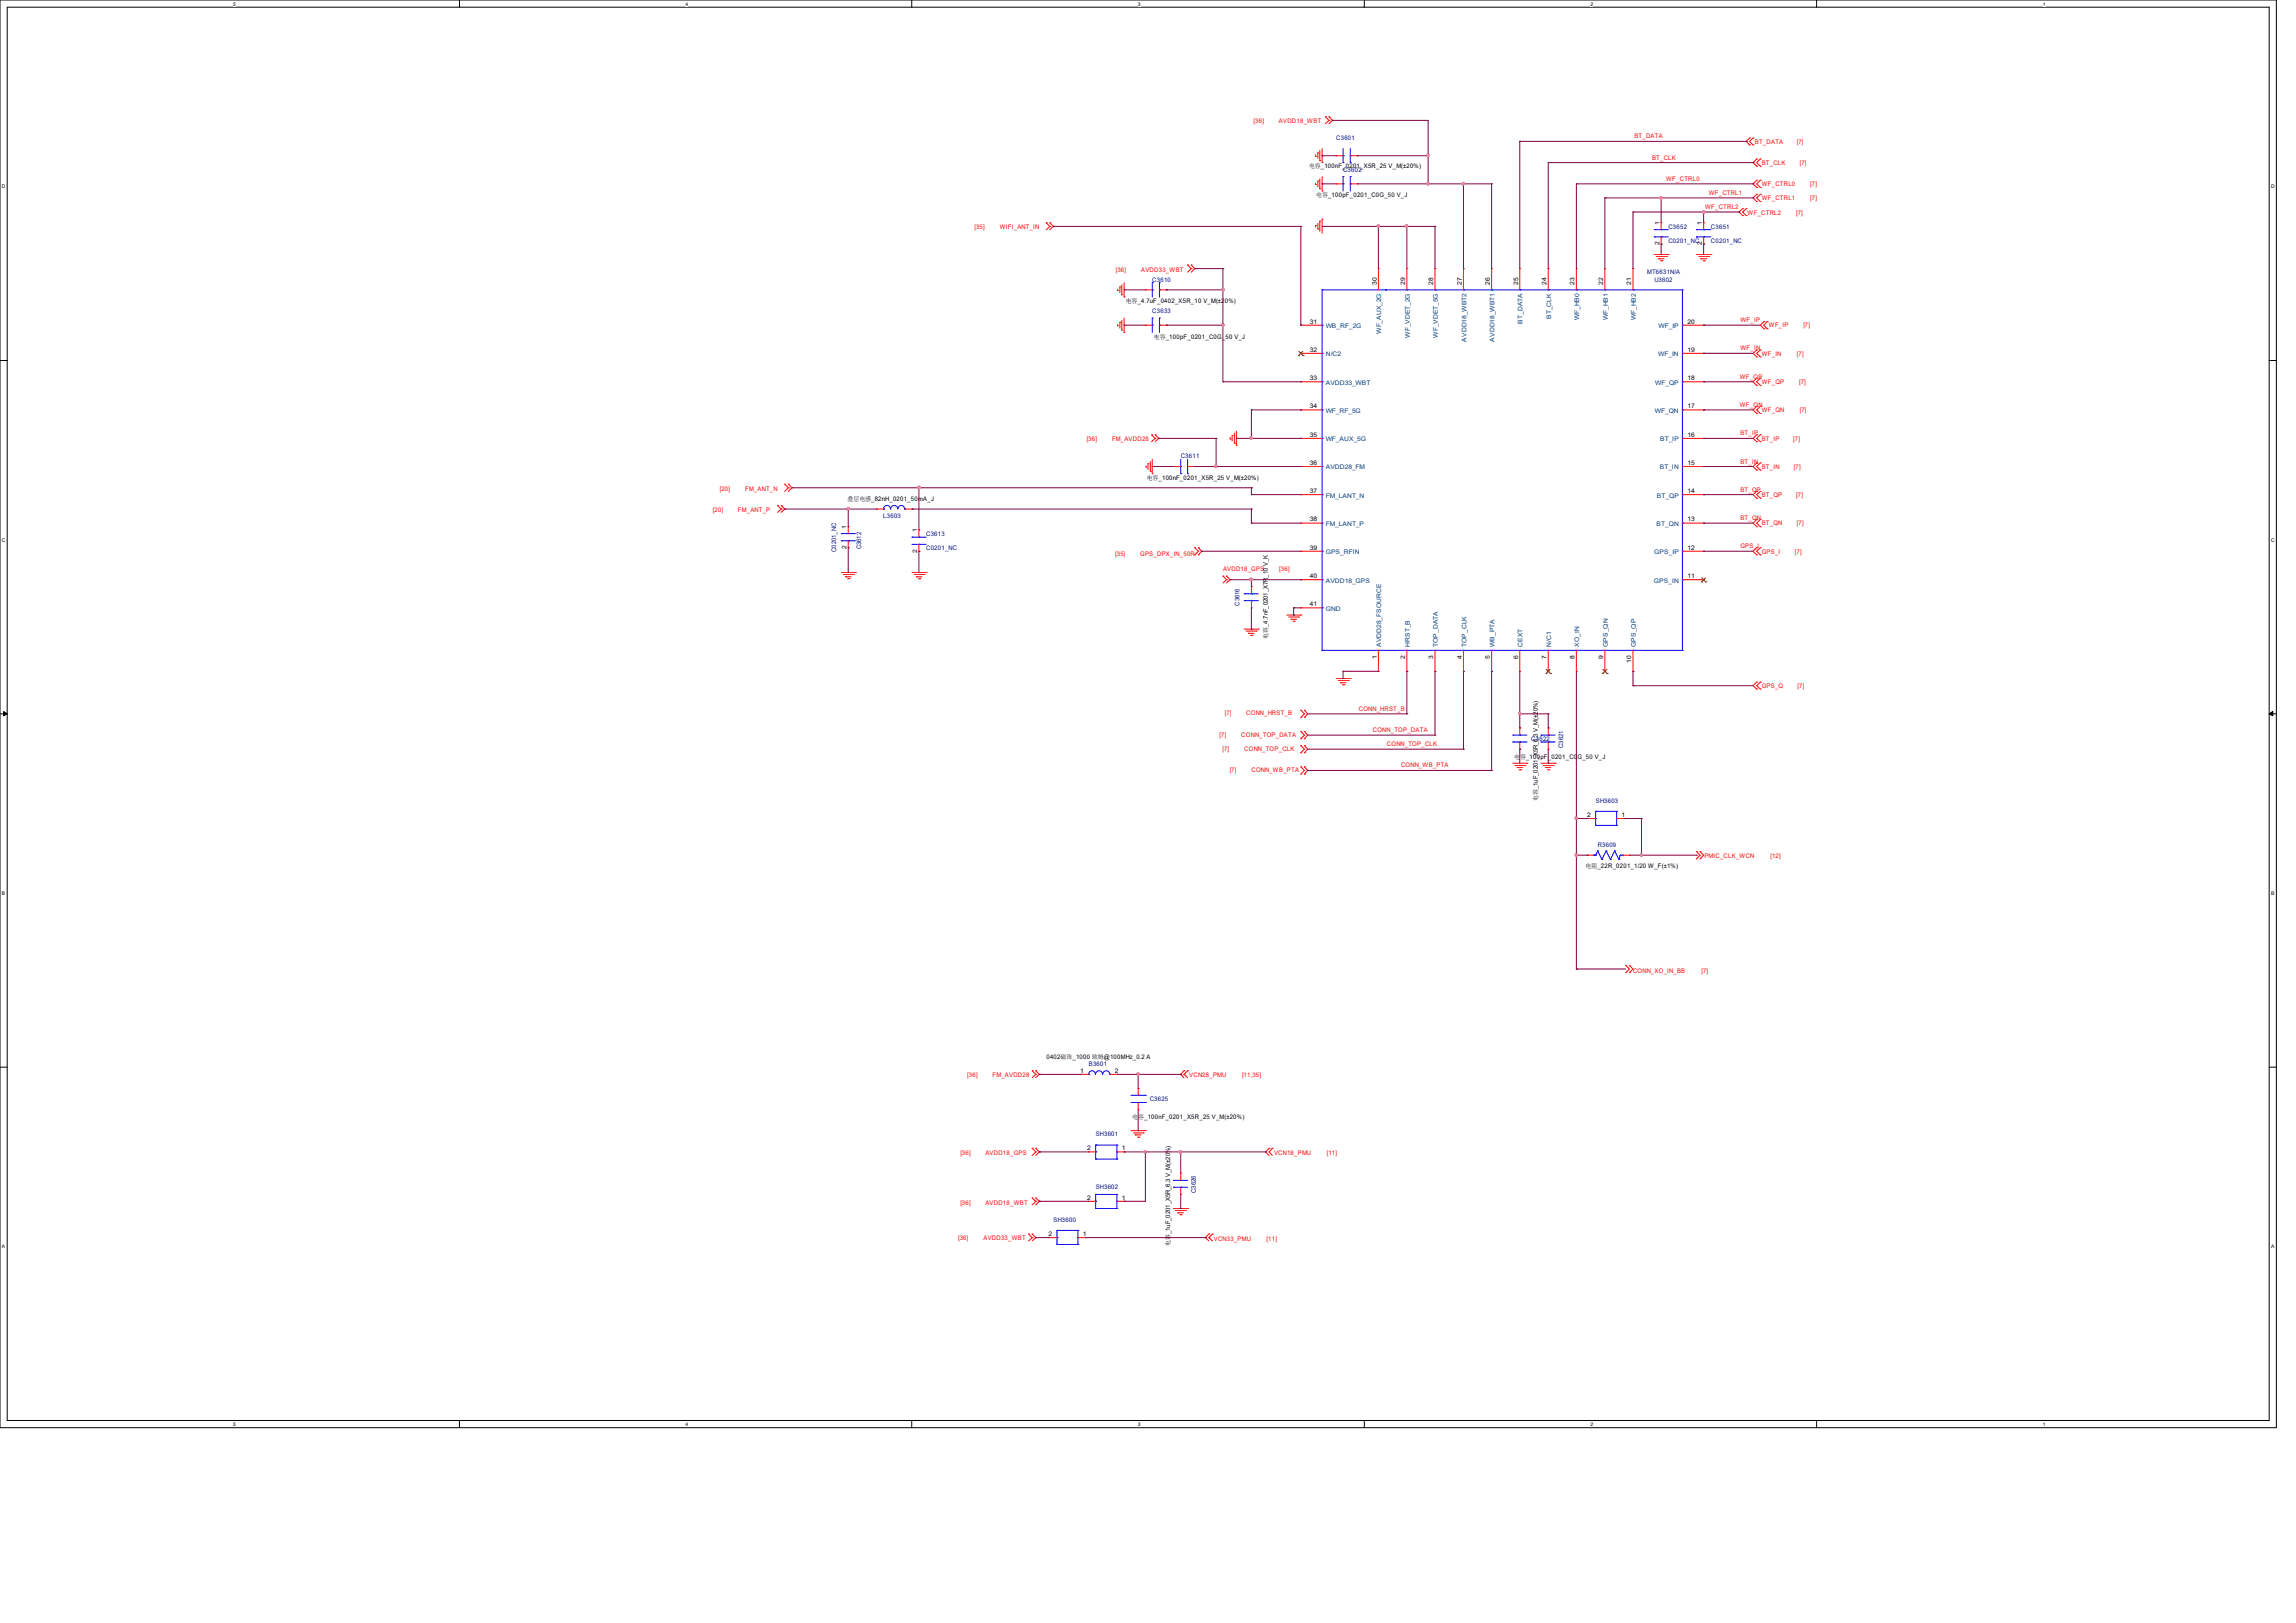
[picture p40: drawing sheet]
<svg xmlns="http://www.w3.org/2000/svg" width="297mm" height="210mm" viewBox="0 0 297 210" stroke-linecap="round" stroke-linejoin="round" font-family="sans-serif">
<defs><g id="words">
<g font-size=".8" fill="#f00">
<text x="162.2" y="16">[36]</text>
<text x="165.4" y="16">AVDD18_WBT</text>
<text x="211.4" y="17.9">BT_DATA</text>
<text x="213.7" y="20.7">BT_CLK</text>
<text x="215.5" y="23.4">WF_CTRL0</text>
<text x="227" y="18.6">BT_DATA</text>
<text x="227.9" y="21.3">BT_CLK</text>
<text x="232.4" y="18.6">[7]</text>
<text x="232.8" y="21.3">[7]</text>
<text x="126.1" y="29.7">[35]</text>
<text x="129.3" y="29.7">WIFI_ANT_IN</text>
<text x="220.6" y="27">WF_CTRL2</text>
<text x="221" y="25.2">WF_CTRL1</text>
<text x="226.1" y="27.8">WF_CTRL2</text>
<text x="227.9" y="25.9">WF_CTRL1</text>
<text x="227.9" y="24.1">WF_CTRL0</text>
<text x="232.3" y="27.8">[7]</text>
<text x="234.2" y="25.9">[7]</text>
<text x="234.2" y="24.1">[7]</text>
<text x="144.3" y="35.2">[36]</text>
<text x="147.6" y="35.2">AVDD33_WBT</text>
<text x="225.1" y="41.7">WF_IP</text>
<text x="225.1" y="45.3">WF_IN</text>
<text x="227.9" y="46.1">WF_IN</text>
<text x="228.8" y="42.4">WF_IP</text>
<text x="232.4" y="46.1">[7]</text>
<text x="233.3" y="42.4">[7]</text>
<text x="225.1" y="49">WF_QP</text>
<text x="225.1" y="52.7">WF_QN</text>
<text x="227.9" y="49.7">WF_QP</text>
<text x="227.9" y="53.3">WF_QN</text>
<text x="232.7" y="49.7">[7]</text>
<text x="232.8" y="53.3">[7]</text>
<text x="140.6" y="57.1">[36]</text>
<text x="143.9" y="57.1">FM_AVDD28</text>
<text x="225.1" y="56.3">BT_IP</text>
<text x="225.1" y="60">BT_IN</text>
<text x="227.9" y="57">BT_IP</text>
<text x="232" y="57">[7]</text>
<text x="93.1" y="63.5">[20]</text>
<text x="96.4" y="63.5">FM_ANT_N</text>
<text x="225.1" y="63.6">BT_QP</text>
<text x="227.9" y="64.3">BT_QP</text>
<text x="227.9" y="60.7">BT_IN</text>
<text x="232.1" y="60.7">[7]</text>
<text x="232.4" y="64.3">[7]</text>
<text x="92.2" y="66.2">[20]</text>
<text x="95.5" y="66.2">FM_ANT_P</text>
<text x="144.3" y="71.9">[35]</text>
<text x="147.5" y="71.9">GPS_DPX_IN_50R</text>
<text x="225.1" y="67.3">BT_QN</text>
<text x="225.1" y="70.9">GPS_I</text>
<text x="227.9" y="71.6">GPS_I</text>
<text x="227.9" y="68">BT_QN</text>
<text x="232.2" y="71.6">[7]</text>
<text x="232.4" y="68">[7]</text>
<text x="158.2" y="73.9">AVDD18_GPS</text>
<text x="165.5" y="73.9">[36]</text>
<text x="227.9" y="89">GPS_Q</text>
<text x="232.5" y="89">[7]</text>
<text x="157.8" y="95.3">[7]</text>
<text x="158.4" y="92.6">[7]</text>
<text x="160.6" y="95.3">CONN_TOP_DATA</text>
<text x="161.2" y="92.6">CONN_HRST_B</text>
<text x="175.8" y="92">CONN_HRST_B</text>
<text x="177.6" y="94.7">CONN_TOP_DATA</text>
<text x="158.1" y="97.2">[7]</text>
<text x="159.1" y="99.9">[7]</text>
<text x="161" y="97.2">CONN_TOP_CLK</text>
<text x="161.9" y="99.9">CONN_WB_PTA</text>
<text x="179.4" y="96.6">CONN_TOP_CLK</text>
<text x="181.2" y="99.3">CONN_WB_PTA</text>
<text x="220.5" y="111">PMIC_CLK_WCN</text>
<text x="229" y="111">[12]</text>
<text x="211.3" y="125.9">CONN_XO_IN_BB</text>
<text x="220.1" y="125.9">[7]</text>
<text x="125.1" y="139.4">[36]</text>
<text x="128.4" y="139.4">FM_AVDD28</text>
<text x="153.8" y="139.4">VCN28_PMU</text>
<text x="160.7" y="139.4">[11,35]</text>
<text x="124.2" y="149.5">[36]</text>
<text x="127.5" y="149.5">AVDD18_GPS</text>
<text x="164.8" y="149.5">VCN18_PMU</text>
<text x="171.6" y="149.5">[11]</text>
<text x="124.2" y="155.9">[36]</text>
<text x="127.5" y="155.9">AVDD18_WBT</text>
<text x="123.9" y="160.4">[36]</text>
<text x="127.2" y="160.4">AVDD33_WBT</text>
<text x="157" y="160.5">VCN33_PMU</text>
<text x="163.8" y="160.5">[11]</text>
</g>
<g font-size=".8">
<text x="169.3" y="21.8">电容_100nF_0201_X5R_25 V_M(±20%)</text>
<text x="170.3" y="25.5">电容_100pF_0201_C0G_50 V_J</text>
<text x="214.7" y="29.1" transform="rotate(-90 214.7 29.1)">1</text>
<text x="220.2" y="29.1" transform="rotate(-90 220.2 29.1)">1</text>
<text x="214.7" y="31.8" transform="rotate(-90 214.7 31.8)">2</text>
<text x="220.2" y="31.8" transform="rotate(-90 220.2 31.8)">2</text>
<text x="145.6" y="39.2">电容_4.7uF_0402_X5R_10 V_M(±20%)</text>
<text x="169.5" y="41.9">31</text>
<text x="178.1" y="36.8" transform="rotate(-90 178.1 36.8)">30</text>
<text x="181.8" y="36.8" transform="rotate(-90 181.8 36.8)">29</text>
<text x="185.4" y="36.8" transform="rotate(-90 185.4 36.8)">28</text>
<text x="189.1" y="36.8" transform="rotate(-90 189.1 36.8)">27</text>
<text x="192.7" y="36.8" transform="rotate(-90 192.7 36.8)">26</text>
<text x="196.4" y="36.9" transform="rotate(-90 196.4 36.9)">25</text>
<text x="200.1" y="36.9" transform="rotate(-90 200.1 36.9)">24</text>
<text x="203.7" y="36.9" transform="rotate(-90 203.7 36.9)">23</text>
<text x="207.4" y="36.9" transform="rotate(-90 207.4 36.9)">22</text>
<text x="211" y="36.9" transform="rotate(-90 211 36.9)">21</text>
<text x="218.3" y="41.9">20</text>
<text x="149.3" y="43.9">电容_100pF_0201_C0G_50 V_J</text>
<text x="169.5" y="45.5">32</text>
<text x="218.3" y="45.5">19</text>
<text x="169.5" y="49.2">33</text>
<text x="169.5" y="52.8">34</text>
<text x="218.3" y="52.8">17</text>
<text x="218.3" y="49.2">18</text>
<text x="169.5" y="56.5">35</text>
<text x="218.3" y="56.5">16</text>
<text x="109.6" y="64.8">叠层电感_82nH_0201_50mA_J</text>
<text x="148.3" y="62.1">电容_100nF_0201_X5R_25 V_M(±20%)</text>
<text x="169.5" y="60.1">36</text>
<text x="169.5" y="63.8">37</text>
<text x="218.3" y="60.1">15</text>
<text x="218.3" y="63.8">14</text>
<text x="109.5" y="71.1" transform="rotate(-90 109.5 71.1)">2</text>
<text x="109.5" y="68.4" transform="rotate(-90 109.5 68.4)">1</text>
<text x="118.7" y="71.5" transform="rotate(-90 118.7 71.5)">2</text>
<text x="118.7" y="68.9" transform="rotate(-90 118.7 68.9)">1</text>
<text x="169.5" y="67.5">38</text>
<text x="169.5" y="71.1">39</text>
<text x="218.3" y="67.5">13</text>
<text x="218.3" y="71.1">12</text>
<text x="169.5" y="74.8">40</text>
<text x="218.3" y="74.8">11</text>
<text x="164" y="82.6" transform="rotate(-90 164 82.6)">电容_4.7nF_0201_X7R_10 V_K</text>
<text x="169.5" y="78.4">41</text>
<text x="178.1" y="85.3" transform="rotate(-90 178.1 85.3)">1</text>
<text x="181.8" y="85.3" transform="rotate(-90 181.8 85.3)">2</text>
<text x="185.4" y="85.3" transform="rotate(-90 185.4 85.3)">3</text>
<text x="189.1" y="85.3" transform="rotate(-90 189.1 85.3)">4</text>
<text x="192.7" y="85.3" transform="rotate(-90 192.7 85.3)">5</text>
<text x="196.4" y="85.3" transform="rotate(-90 196.4 85.3)">6</text>
<text x="200.1" y="85.3" transform="rotate(-90 200.1 85.3)">7</text>
<text x="203.7" y="85.3" transform="rotate(-90 203.7 85.3)">8</text>
<text x="207.4" y="85.3" transform="rotate(-90 207.4 85.3)">9</text>
<text x="211" y="85.7" transform="rotate(-90 211 85.7)">10</text>
<text x="195.9" y="98.2">电容_100pF_0201_C0G_50 V_J</text>
<text x="198.9" y="103.6" transform="rotate(-90 198.9 103.6)">电容_1uF_0201_X5R_6.3 V_M(±20%)</text>
<text x="205.3" y="105.7">2</text>
<text x="209.8" y="105.7">1</text>
<text x="205.1" y="112.4">电阻_22R_0201_1/20 W_F(±1%)</text>
<text x="135.4" y="137">0402磁珠_1000 欧姆@100MHz_0.2 A</text>
<text x="139.7" y="138.8">1</text>
<text x="144.2" y="138.8">2</text>
<text x="140.6" y="148.8">2</text>
<text x="145.1" y="148.8">1</text>
<text x="146.5" y="144.8">电</text>
<text x="147.2" y="144.8">容_100nF_0201_X5R_25 V_M(±20%)</text>
<text x="140.6" y="155.2">2</text>
<text x="145.1" y="155.2">1</text>
<text x="135.6" y="159.9">2</text>
<text x="140.1" y="159.9">1</text>
<text x="151.4" y="161.2" transform="rotate(-90 151.4 161.2)">电容_1uF_0201_X5R_6.3 V_M(±20%)</text>
</g>
<g font-size=".8" fill="#000080">
<text x="172.9" y="18.2">C3601</text>
<text x="173.7" y="22.3">C3602</text>
<text x="215.8" y="29.6">C3652</text>
<text x="221.3" y="29.6">C3651</text>
<text x="213.1" y="35.5">MT6631N/A</text>
<text x="215.8" y="31.4">C0201_NC</text>
<text x="221.3" y="31.4">C0201_NC</text>
<text x="149.1" y="36.4">C3610</text>
<text x="149.1" y="40.6">C3633</text>
<text x="214" y="36.4">U3602</text>
<text x="152.7" y="59.3">C3611</text>
<text x="108.2" y="71.4" transform="rotate(-90 108.2 71.4)">C0201_NC</text>
<text x="111.4" y="71.1" transform="rotate(-90 111.4 71.1)">C3612</text>
<text x="114.3" y="67.1">L3603</text>
<text x="119.8" y="69.3">C3613</text>
<text x="119.8" y="71.2">C0201_NC</text>
<text x="160.4" y="78.4" transform="rotate(-90 160.4 78.4)">C3616</text>
<text x="198.1" y="95.9">C3622</text>
<text x="202.2" y="96.8" transform="rotate(-90 202.2 96.8)">C3621</text>
<text x="206.4" y="103.9">SH3603</text>
<text x="206.7" y="109.6">R3609</text>
<text x="140.9" y="137.9">B3601</text>
<text x="148.7" y="142.5">C3625</text>
<text x="141.7" y="147.1">SH3601</text>
<text x="141.7" y="153.9">SH3602</text>
<text x="154.7" y="154.4" transform="rotate(-90 154.7 154.4)">C3626</text>
<text x="136.3" y="158.2">SH3600</text>
</g>
<g font-size=".8" fill="#004080">
<text x="197" y="41.9" transform="rotate(-90 197 41.9)">BT_DATA</text>
<text x="200.7" y="41.2" transform="rotate(-90 200.7 41.2)">BT_CLK</text>
<text x="204.3" y="41.4" transform="rotate(-90 204.3 41.4)">WF_HB0</text>
<text x="208" y="41.4" transform="rotate(-90 208 41.4)">WF_HB1</text>
<text x="211.6" y="41.4" transform="rotate(-90 211.6 41.4)">WF_HB2</text>
<text x="171.5" y="42.5">WB_RF_2G</text>
<text x="171.5" y="46.1">N/C2</text>
<text x="178.7" y="43.2" transform="rotate(-90 178.7 43.2)">WF_AUX_2G</text>
<text x="182.4" y="43.7" transform="rotate(-90 182.4 43.7)">WF_VDET_2G</text>
<text x="186" y="43.7" transform="rotate(-90 186 43.7)">WF_VDET_5G</text>
<text x="189.7" y="44.2" transform="rotate(-90 189.7 44.2)">AVDD18_WBT2</text>
<text x="193.3" y="44.2" transform="rotate(-90 193.3 44.2)">AVDD18_WBT1</text>
<text x="214.5" y="46.1">WF_IN</text>
<text x="214.6" y="42.5">WF_IP</text>
<text x="171.5" y="49.8">AVDD33_WBT</text>
<text x="171.5" y="53.4">WF_RF_5G</text>
<text x="214.1" y="53.4">WF_QN</text>
<text x="214.1" y="49.8">WF_QP</text>
<text x="171.5" y="57.1">WF_AUX_5G</text>
<text x="214.8" y="57.1">BT_IP</text>
<text x="171.5" y="60.7">AVDD28_FM</text>
<text x="171.5" y="64.4">FM_LANT_N</text>
<text x="214.3" y="64.4">BT_QP</text>
<text x="214.7" y="60.7">BT_IN</text>
<text x="171.5" y="68.1">FM_LANT_P</text>
<text x="171.5" y="71.7">GPS_RFIN</text>
<text x="214" y="71.7">GPS_IP</text>
<text x="214.3" y="68.1">BT_QN</text>
<text x="171.5" y="75.4">AVDD18_GPS</text>
<text x="214" y="75.4">GPS_IN</text>
<text x="171.5" y="79">GND</text>
<text x="178.7" y="83.7" transform="rotate(-90 178.7 83.7)">AVDD28_FSOURCE</text>
<text x="182.4" y="83.7" transform="rotate(-90 182.4 83.7)">HRST_B</text>
<text x="186" y="83.7" transform="rotate(-90 186 83.7)">TOP_DATA</text>
<text x="189.7" y="83.7" transform="rotate(-90 189.7 83.7)">TOP_CLK</text>
<text x="193.3" y="83.7" transform="rotate(-90 193.3 83.7)">WB_PTA</text>
<text x="197" y="83.7" transform="rotate(-90 197 83.7)">CEXT</text>
<text x="200.7" y="83.7" transform="rotate(-90 200.7 83.7)">N/C1</text>
<text x="204.3" y="83.7" transform="rotate(-90 204.3 83.7)">XO_IN</text>
<text x="208" y="83.7" transform="rotate(-90 208 83.7)">GPS_QN</text>
<text x="211.6" y="83.7" transform="rotate(-90 211.6 83.7)">GPS_QP</text>
</g>
<g font-size=".6">
<text x="30.2" y=".7">5</text>
<text x="88.7" y=".7">4</text>
<text x="147.2" y=".7">3</text>
<text x="205.7" y=".7">2</text>
<text x="264.2" y=".7">1</text>
<text x=".3" y="24.4">D</text>
<text x="293.8" y="24.4">D</text>
<text x=".3" y="70.1">C</text>
<text x="293.8" y="70.1">C</text>
<text x=".3" y="115.8">B</text>
<text x="293.8" y="115.8">B</text>
<text x=".3" y="161.5">A</text>
<text x="293.8" y="161.5">A</text>
<text x="30.2" y="184.5">5</text>
<text x="88.7" y="184.5">4</text>
<text x="147.2" y="184.5">3</text>
<text x="205.7" y="184.5">2</text>
<text x="264.2" y="184.5">1</text>
</g>
</g></defs>
<path d="M0 0h294.5v184.7h-294.5zM.9 .9h292.6v182.9h-292.6z" fill="none" stroke="#000" stroke-width=".13"/>
<g fill="#fff">
<path d="M30.2 .1h.3v.7h-.3z"/>
<path d="M30.2 183.9h.3v.8h-.3z"/>
</g>
<path d="M59.4 0v.9M59.4 183.8v.9" fill="none" stroke="#000" stroke-width=".13"/>
<g fill="#fff">
<path d="M88.7 .1h.3v.7h-.3z"/>
<path d="M88.7 183.9h.3v.8h-.3z"/>
</g>
<path d="M117.9 0v.9M117.9 183.8v.9" fill="none" stroke="#000" stroke-width=".13"/>
<g fill="#fff">
<path d="M147.2 .1h.3v.7h-.3z"/>
<path d="M147.2 183.9h.3v.8h-.3z"/>
</g>
<path d="M176.5 0v.9M176.5 183.8v.9" fill="none" stroke="#000" stroke-width=".13"/>
<g fill="#fff">
<path d="M205.7 .1h.4v.7h-.4z"/>
<path d="M205.7 183.9h.4v.8h-.4z"/>
</g>
<path d="M235 0v.9M235 183.8v.9" fill="none" stroke="#000" stroke-width=".13"/>
<g fill="#fff">
<path d="M264.2 .1h.4v.7h-.4z"/>
<path d="M264.2 183.9h.4v.8h-.4z"/>
<path d="M.3 23.8h.4v.7h-.4z"/>
<path d="M293.8 23.8h.5v.7h-.5z"/>
<path d="M.3 69.5h.4v.7h-.4z"/>
<path d="M293.8 69.5h.5v.7h-.5z"/>
</g>
<path d="M0 46.7h.9M293.5 46.7h1" fill="none" stroke="#000" stroke-width=".13"/>
<g fill="#fff">
<path d="M.3 115.2h.4v.8h-.4z"/>
<path d="M293.8 115.2h.4v.8h-.4z"/>
</g>
<path d="M0 92.4h.9M293.5 92.4h1" fill="none" stroke="#000" stroke-width=".13"/>
<path d="M.5 92.1l.4 .3-.4 .2zM293.5 92.4l.5-.3v.5z" fill="#000" stroke="#000" stroke-width=".13"/>
<g fill="#fff">
<path d="M.3 161h.3v.7h-.3z"/>
<path d="M293.8 161h.4v.7h-.4z"/>
</g>
<path d="M0 138.1h.9M293.5 138.1h1" fill="none" stroke="#000" stroke-width=".13"/>
<g fill="none" stroke="#f00" stroke-width=".13">
<path d="M170.5 19.8h.1M170.5 19.8v.7M170.7 19.5v1.3M171 19.2v1.8M171.4 15.1h.1M171.5 15.1l.4 .5M171.9 15.6l-.5 .4M171.9 15.6h.1M171.9 15.1h.1M171.9 15.1l.5 .5M172.4 15.6l-.5 .4M172.4 15.6h.1"/>
<path d="M226.3 17.9l-.4 .4 .4 .5M226.3 17.9h.1M226.3 18.8h.1M226.8 17.9l-.5 .4 .5 .5M226.8 18.8h.1M226.8 17.9h.1M135.3 28.8l.5 .5M135.3 28.8h.1M135.8 29.3h.1M135.8 28.8h.1M135.8 28.8l.5 .5M135.8 29.3l-.5 .4"/>
<path d="M136.3 29.3l-.5 .4M136.3 29.3h.1M144.6 37.6h.1M144.6 37.4v.2M144.9 37.1h.1M144.9 37.1v.8M145.1 38.1h.1M145.1 36.9v1.2M145.4 38.4h.1M145.4 36.6v1.8M148.2 37.5h.9M148.2 37.5h.1"/>
<path d="M150 37.5h.9M150.9 37.5h.1M153.6 34.3l.5 .5M153.6 34.3h.1M154.1 34.8h.1M154.1 34.3h.1M154.1 34.3l.5 .5M154.1 34.8l-.5 .4M154.6 34.8l-.5 .4M154.6 34.8h.1M170.2 29.2h.1M170.2 23.9h.1"/>
<path d="M170.2 20.2h.1M170.2 20v.2M170.2 23.7v.2M170.2 29.2v.2M170.5 29.6h.1M170.5 23.4h.1M170.5 23.4v.8M170.5 28.9v.7M170.7 28.6h.1M170.7 24.4h.1M170.7 20.8h.1M170.7 23.2v1.2"/>
<path d="M170.7 28.6v1.3M171 28.4h.1M171 24.7h.1M171 21h.1M171 22.9v1.8M171 28.4v1.8M172.8 23.8h.1M172.8 20.2h.1M172.8 23.8h.9M172.8 20.2h.9M174.7 23.8h.9M174.7 20.2h.9"/>
<path d="M175.6 23.8h.1M175.6 20.2h.1M178.3 34.8h.1M178.3 34.8v2.7M182 34.8h.1M182 34.8v2.7M185.6 34.8h.1M185.6 34.8v2.7M189.3 34.8h.1M189.3 34.8v2.7M193 34.8h.1M193 34.8v2.7"/>
<path d="M196.6 34.8h.1M196.6 34.8v2.7M200.3 34.8h.1M200.3 34.8v2.7M203.9 34.8h.1M203.9 34.8v2.7M207.6 34.8h.1M207.6 34.8v2.7M211.2 34.8h.1M211.2 34.8v2.7M214 32.9h1.8M214.2 33.2h1.4"/>
<path d="M214.5 33.5h.1M214.5 33.5h.8M214.8 33.7h.2M214.9 28.8h.1M214.9 31.6h.1M214.9 28.8v.9M214.9 30.6v1M215 33.7h.1M215.6 33.2h.1M215.8 32.9h.1M219.5 32.9h1.8M219.8 33.2h1.2"/>
<path d="M220 33.5h.8M220 33.5h.1M220.3 33.7h.2M220.4 28.8h.1M220.4 31.6h.1M220.4 28.8v.9M220.4 30.6v1M220.5 33.7h.1M221 33.2h.1M221.3 32.9h.1M225.4 27l-.4 .4 .4 .5M225.4 27h.1"/>
<path d="M225.4 27.9h.1M225.9 27l-.5 .4 .5 .5M225.9 27.9h.1M225.9 27h.1M227.2 25.1h.1M227.2 26.1h.1M227.2 20.6h.1M227.2 21.5h.1M227.2 23.3h.1M227.2 24.3h.1M227.2 25.1l-.4 .5 .4 .5M227.2 20.6l-.4 .4 .4 .5"/>
<path d="M227.2 23.3l-.4 .5 .4 .5M227.7 25.1l-.5 .5 .5 .5M227.7 20.6l-.5 .4 .5 .5M227.7 23.3l-.5 .5 .5 .5M227.7 26.1h.1M227.7 25.1h.1M227.7 21.5h.1M227.7 20.6h.1M227.7 24.3h.1M227.7 23.3h.1M144.6 42.2h.1M144.6 42v.2"/>
<path d="M144.9 41.7h.1M144.9 41.7v.8M145.1 42.7h.1M145.1 41.4v1.3M145.4 43h.1M145.4 41.1v1.9M148.2 42.1h.9M148.2 42.1h.1M148.5 60h.1M148.5 60v.7M148.8 59.7v1.3M149 56.3h.1"/>
<path d="M149 56.3l.4 .4M149.1 59.4v1.9M149.4 56.7l-.4 .5M149.4 56.7h.1M149.4 56.3h.1M149.4 56.3l.5 .4M149.9 56.7l-.5 .5M149.9 56.7h.1M150 42.1h.9M150.9 42.1h.1M159.1 56.8h.1M159.1 56.6v.2"/>
<path d="M159.4 56.3h.1M159.4 56.3v.8M159.7 57.4h.1M159.7 56v1.4M159.9 57.6h.1M159.9 55.8v1.8M168.3 42.1h2.7M168.3 56.7h2.7M168.3 53h2.7M168.3 49.4h2.7M168.3 45.7h2.7M168.3 42.1h.1"/>
<path d="M168.3 45.7h.1M168.3 49.4h.1M168.3 53h.1M168.3 56.7h.1M217.6 42.1h2.8M217.6 56.7h2.8M217.6 53h2.8M217.6 49.4h2.8M217.6 45.7h2.8M220.4 56.7h.1M220.4 53h.1M220.4 49.4h.1"/>
<path d="M220.4 45.7h.1M220.4 42.1h.1M227.2 48.9h.1M227.2 49.9h.1M227.2 45.3h.1M227.2 46.2h.1M227.2 56.3h.1M227.2 57.2h.1M227.2 52.6h.1M227.2 53.5h.1M227.2 59.9h.1M227.2 48.9l-.4 .5 .4 .5"/>
<path d="M227.2 45.3l-.4 .4 .4 .5M227.2 56.3l-.4 .4 .4 .5M227.2 52.6l-.4 .4 .4 .5M227.2 59.9l-.4 .5 .4 .4M227.7 48.9l-.5 .5 .5 .5M227.7 45.3l-.5 .4 .5 .5M227.7 56.3l-.5 .4 .5 .5M227.7 52.6l-.5 .4 .5 .5M227.7 59.9l-.5 .5 .5 .4M227.7 49.9h.1M227.7 48.9h.1M227.7 46.2h.1"/>
<path d="M227.7 45.3h.1M227.7 57.2h.1M227.7 56.3h.1M227.7 53.5h.1M227.7 52.6h.1M227.7 59.9h.1M228.2 41.6l-.5 .5 .5 .4M228.2 41.6h.1M228.2 42.5h.1M228.6 41.6l-.4 .5 .4 .4M228.6 42.5h.1M228.6 41.6h.1"/>
<path d="M100.6 65.4h.1M100.6 65.4l.4 .5M101 65.9l-.4 .4M101 65.9h.1M101 65.4h.1M101 65.4l.5 .5M101.5 62.7l.5 .4M101.5 65.9l-.5 .4M101.5 62.7h.1M101.5 65.9h.1M102 63.1h.1M102 62.7h.1"/>
<path d="M102 62.7l.4 .4M102 63.1l-.5 .5M102.4 63.1l-.4 .5M102.4 63.1h.1M108.8 74.1h1.9M109.1 74.3h1.3M109.4 74.6h.1M109.4 74.6h.7M109.6 74.9h.3M109.7 68.2h.1M109.7 70.9h.1M109.7 68.2v.8"/>
<path d="M109.7 70v.9M109.9 74.9h.1M110.4 74.3h.1M110.7 74.1h.1M113.4 65.9h.9M113.4 65.9h.1M117.1 65.9h.9M118 65.9h.1M118 74.1h1.8M118.2 74.3h1.3M118.5 74.6h.1M118.5 74.6h.8"/>
<path d="M118.8 74.9h.2M118.9 68.6h.1M118.9 71.3h.1M118.9 68.6v.9M118.9 70.4v.9M119 74.9h.1M119.5 74.3h.1M119.8 74.1h.1M148.3 60.5h.1M148.3 60.3v.2M148.8 61h.1M149.1 61.3h.1"/>
<path d="M151.8 60.4h.9M151.8 60.4h.1M153.6 60.4h1M154.6 70.9h.1M154.6 71.8h.1M154.6 60.4h.1M154.6 70.9l.4 .4-.4 .5M155 71.8h.1M155 70.9h.1M155 70.9l.4 .4-.4 .5M158.2 74.5h.1M158.2 74.5l.5 .5"/>
<path d="M158.7 74.5l.4 .5M158.7 75l-.5 .4M158.7 75h.1M158.7 74.5h.1M159.1 75h.1M159.1 75l-.4 .4M161.9 75.9h.1M161.9 78.7h.1M161.9 75.9v.9M161.9 77.7v1M166.5 79.6h1.8M166.7 79.8h1.3"/>
<path d="M168 79.8h.1M168.3 60.4h2.7M168.3 75h2.7M168.3 71.3h2.7M168.3 67.7h2.7M168.3 64h2.7M168.3 78.7h2.7M168.3 79.6h.1M168.3 60.4h.1M168.3 64h.1M168.3 67.7h.1M168.3 71.3h.1"/>
<path d="M168.3 75h.1M168.3 78.7h.1M217.6 60.4h2.8M217.6 75h2.8M217.6 71.3h2.8M217.6 67.7h2.8M217.6 64h2.8M220.4 75h.1M220.4 71.3h.1M220.4 67.7h.1M220.4 64h.1M220.4 60.4h.1"/>
<path d="M227.2 63.6h.1M227.2 64.5h.1M227.2 60.8h.1M227.2 70.9h.1M227.2 71.8h.1M227.2 67.2h.1M227.2 68.2h.1M227.2 63.6l-.4 .4 .4 .5M227.2 70.9l-.4 .4 .4 .5M227.2 67.2l-.4 .5 .4 .5M227.7 63.6l-.5 .4 .5 .5M227.7 70.9l-.5 .4 .5 .5"/>
<path d="M227.7 67.2l-.5 .5 .5 .5M227.7 64.5h.1M227.7 63.6h.1M227.7 60.8h.1M227.7 71.8h.1M227.7 70.9h.1M227.7 68.2h.1M227.7 67.2h.1M161 81.4h1.8M161.2 81.7h1.3M161.5 82h.1M161.5 82h.7"/>
<path d="M161.8 82.2h.2M162 82.2h.1M162.5 81.7h.1M162.8 81.4h.1M167 80.1h.1M167 80.1h.7M167.3 80.4h.1M167.4 80.4h.1M168.3 91.9h.1M168.3 92.8h.1M168.3 96.5h.1M168.3 97.4h.1"/>
<path d="M168.3 94.7h.1M168.3 95.6h.1M168.3 99.2h.1M168.3 91.9l.4 .5-.4 .4M168.3 96.5l.4 .4-.4 .5M168.3 94.7l.4 .4-.4 .5M168.3 99.2l.4 .5-.4 .5M168.7 91.9l.5 .5-.5 .4M168.7 96.5l.5 .4-.5 .5M168.7 94.7l.5 .4-.5 .5M168.7 99.2l.5 .5-.5 .5M168.7 92.8h.1"/>
<path d="M168.7 91.9h.1M168.7 97.4h.1M168.7 96.5h.1M168.7 95.6h.1M168.7 94.7h.1M168.7 99.2h.1M172.8 87.8h1.9M173.1 88.1h1.3M173.4 88.3h.1M173.4 88.3h.7M173.7 88.6h.2M173.9 88.6h.1"/>
<path d="M174.4 88.1h.1M174.7 87.8h.1M178.3 86.9h.1M178.3 84.2v2.7M182 86.9h.1M182 84.2v2.7M185.6 86.9h.1M185.6 84.2v2.7M189.3 86.9h.1M189.3 84.2v2.7M193 86.9h.1M193 84.2v2.7"/>
<path d="M195.7 98.8h1.8M196 99.1h1.3M196.3 99.3h.7M196.3 99.3h.1M196.5 99.6h.2M196.6 94.2h.1M196.6 96.9h.1M196.6 86.9h.1M196.6 84.2v2.7M196.6 94.2v.9M196.6 96v.9M196.7 99.6h.1"/>
<path d="M197.3 99.1h.1M197.5 98.8h.1M199.3 98.8h1.9M199.6 99.1h1.3M199.9 99.3h.7M199.9 99.3h.1M200.2 99.6h.2M200.3 94.2h.1M200.3 96.9h.1M200.3 86.9h.1M200.3 84.2v2.7M200.3 94.2v.9"/>
<path d="M200.3 96v.9M200.4 99.6h.1M200.9 99.1h.1M201.2 98.8h.1M203.9 86.9h.1M203.9 84.2v2.7M207.6 86.9h.1M207.6 84.2v2.7M211.2 86.9h.1M211.2 84.2v2.7M227.2 88.3h.1M227.2 89.2h.1"/>
<path d="M227.2 88.3l-.4 .4 .4 .5M227.7 88.3l-.5 .4 .5 .5M227.7 89.2h.1M227.7 88.3h.1M168.3 100.2h.1M168.7 100.2h.1M205.3 110.7h.1M205.3 110.7h.9M205.5 105.9h.1M205.5 105.9h.9M209.1 105.9h1M209.9 110.7h.9"/>
<path d="M210.1 105.9h.1M210.8 110.7h.1M219.5 110.2h.1M219.5 111.1h.1M219.5 110.2l.4 .5-.4 .4M219.9 110.2l.5 .5-.5 .4M219.9 110.2h.1M219.9 111.1h.1M133.5 138.6l.5 .4M133.5 138.6h.1M134 139h.1M134 138.6h.1"/>
<path d="M134 138.6l.5 .4M134 139l-.5 .4M134.5 139l-.5 .4M134.5 139h.1M139.9 139h.9M139.9 139h.1M143.6 139h.9M144.5 139h.1M152.7 139h.1M152.7 139l.5 .4M153.2 138.6l-.5 .4M153.2 139h.1"/>
<path d="M153.2 138.6h.1M153.2 139l.4 .4M153.6 138.6l-.4 .4M153.6 138.6h.1M210.3 125.9h.1M210.3 124.9h.1M210.3 124.9l.5 .5-.5 .5M210.8 125.9h.1M210.8 124.9h.1M210.8 124.9l.4 .5-.4 .5M133.1 159.7h.1M133.1 159.7l.4 .4"/>
<path d="M133.5 148.6l.5 .5M133.5 155l.5 .4M133.5 159.7l.5 .4M133.5 148.6h.1M133.5 155h.1M133.5 159.7h.1M134 149.1h.1M134 148.6h.1M134 155.4h.1M134 155h.1M134 148.6l.5 .5M134 155l.5 .4"/>
<path d="M134 149.1l-.5 .4M134 155.4l-.5 .5M134.5 149.1l-.5 .4M134.5 155.4l-.5 .5M134.5 149.1h.1M134.5 155.4h.1M140.8 155.4h.1M140.8 149.1h.1M140.8 155.4h.9M140.8 149.1h.9M144.5 155.4h.9M144.5 149.1h.9"/>
<path d="M145.4 155.4h.1M145.4 149.1h.1M146.3 146.3h1.9M146.6 146.6h1.3M146.9 146.9h.1M146.9 146.9h.7M147.2 147.2h.1M147.2 143.6h.1M147.2 140.8h.1M147.2 140.8v.9M147.2 142.7v.9M147.3 147.2h.1"/>
<path d="M147.9 146.6h.1M148.2 146.3h.1M151.8 156.4h1.8M152.1 156.6h1.3M152.4 156.9h.1M152.4 156.9h.7M152.6 157.2h.2M152.7 151.8h.1M152.7 154.6h.1M152.7 151.8v.9M152.7 153.6v1M152.8 157.2h.1"/>
<path d="M153.4 156.6h.1M153.6 156.4h.1M156.4 159.7l-.5 .4M156.4 159.7h.1M156.8 159.7l-.4 .4M156.8 159.7h.1M163.7 149.1l.5 .4M163.7 149.1h.1M164.2 149.1h.1M164.2 148.6h.1M164.2 149.1l.4 .4M164.2 148.6l-.5 .5"/>
<path d="M164.6 148.6l-.4 .5M164.6 148.6h.1M133.5 160.1l-.4 .5M133.5 160.1h.1M134 160.1h.1M134 160.1l-.5 .5M135.8 160.1h.1M135.8 160.1h.9M139.4 160.1h1M140.4 160.1h.1M155.9 160.1h.1M155.9 160.1l.5 .5"/>
<path d="M156.4 160.1h.1M156.4 160.1l.4 .5"/>
</g>
<g fill="none" stroke="#00f" stroke-width=".13">
<path d="M173.7 19.2v1.8M174.7 19.2v1.8M149.1 37.5h.1M149.1 36.6h.1M149.1 36.6v1.8M150 36.6h.1M150 37.5h.1M150 36.6v1.8M171 37.5h46.6M171 37.5h.1M171 37.5v46.7M173.7 22.9h.1"/>
<path d="M173.7 23.8h.1M173.7 20.2h.1M173.7 21h.1M173.7 22.9v1.8M174.7 23.8h.1M174.7 22.9h.1M174.7 21h.1M174.7 20.2h.1M174.7 22.9v1.8M179.2 37.5h.1M182 37.5h.1M185.6 37.5h.1"/>
<path d="M189.3 37.5h.1M193 37.5h.1M196.6 37.5h.1M200.3 37.5h.1M203.9 37.5h.1M207.6 37.5h.1M211.2 37.5h.1M214 29.7h.1M214 30.6h.1M214 29.7h1.8M214 30.6h1.8M214.9 29.7h.1"/>
<path d="M214.9 30.6h.1M217.6 37.5h.1M217.6 37.5v46.7M219.5 29.7h1.8M219.5 30.6h1.8M219.5 29.7h.1M219.5 30.6h.1M220.4 29.7h.1M220.4 30.6h.1M149.1 41.1h.1M149.1 42.1h.1M149.1 41.1v1.9"/>
<path d="M150 42.1h.1M150 41.1h.1M150 41.1v1.9M152.7 59.4v1.9M153.6 59.4v1.9M171 42.1h.1M171 56.7h.1M171 45.7h.1M171 49.4h.1M171 53h.1M217.6 56.7h.1M217.6 45.7h.1"/>
<path d="M217.6 49.4h.1M217.6 53h.1M217.6 42.1h.1M108.8 69h.1M108.8 70h.1M108.8 69h1.9M108.8 70h1.9M109.7 69h.1M109.7 70h.1M114.3 65.9h.1M115.2 65.9a.44 .44 0 0 0-.5-.5 .44 .44 0 0 0-.4 .5M116.1 65.9a.44 .44 0 0 0-.4-.5 .44 .44 0 0 0-.5 .5"/>
<path d="M117 65.9a.42 .42 0 0 0-.4-.5 .42 .42 0 0 0-.4 .5M117.1 65.9h.1M118 69.5h.1M118 70.4h.1M118 69.5h1.8M118 70.4h1.8M118.9 69.5h.1M118.9 70.4h.1M152.7 60.4h.1M152.7 61.3h.1M153.6 61.3h.1M153.6 60.4h.1"/>
<path d="M161 76.8h.1M161 77.7h.1M161 76.8h1.8M161 77.7h1.8M161.9 76.8h.1M161.9 77.7h.1M171 78.7h.1M171 75h.1M171 64h.1M171 60.4h.1M171 67.7h.1M171 71.3h.1"/>
<path d="M217.6 67.7h.1M217.6 60.4h.1M217.6 64h.1M217.6 75h.1M217.6 71.3h.1M171 84.2h.1M171 84.2h46.6M178.3 84.2h.1M182 84.2h.1M185.6 84.2h.1M189.3 84.2h.1M193 84.2h.1"/>
<path d="M195.7 95.1h1.8M195.7 96h1.8M195.7 95.1h.1M195.7 96h.1M196.6 95.1h.1M196.6 96h.1M196.6 84.2h.1M199.3 95.1h1.9M199.3 96h1.9M199.3 95.1h.1M199.3 96h.1M200.3 95.1h.1"/>
<path d="M200.3 96h.1M200.3 84.2h.1M203.9 84.2h.1M207.6 84.2h.1M211.2 84.2h.1M217.6 84.2h.1M206.2 110.7h.2M206.2 110.7h.1M206.4 106.8h2.7M206.4 110.7h.1M206.4 105.9h.1M206.4 106.8h.1"/>
<path d="M206.4 105h.1M206.4 105h2.7M206.4 105v1.8M206.7 110.1l.5 1.1M206.7 110.1h.1M206.7 110.1l-.3 .6M207.2 111.2h.1M207.8 110.1l.5 1.1M207.8 110.1h.1M207.8 110.1l-.6 1.1M208.3 111.2h.1M208.9 110.1l.5 1.1"/>
<path d="M208.9 110.1h.1M208.9 110.1l-.6 1.1M209.1 105.9h.1M209.1 105h.1M209.1 106.8h.1M209.1 105v1.8M209.4 111.2h.1M209.6 110.7h.1M209.6 110.7l-.2 .5M209.6 110.7h.3M209.9 110.7h.1M140.8 139h.1"/>
<path d="M141.7 139a.42 .42 0 0 0-.4-.4 .42 .42 0 0 0-.5 .4M142.6 139a.44 .44 0 0 0-.4-.4 .44 .44 0 0 0-.5 .4M143.5 139a.44 .44 0 0 0-.4-.4 .44 .44 0 0 0-.4 .4M143.6 139h.1M136.7 159.2h.1M136.7 159.2h2.7M136.7 159.2v1.8M139.4 159.2h.1M139.4 159.2v1.8M141.7 156.4h2.8M141.7 150h2.8M141.7 155.4h.1"/>
<path d="M141.7 156.4h.1M141.7 154.6h.1M141.7 149.1h.1M141.7 150h.1M141.7 148.2h.1M141.7 154.6h2.8M141.7 148.2v1.8M141.7 154.6v1.8M141.7 148.2h2.8M144.5 155.4h.1M144.5 154.6h.1M144.5 156.4h.1"/>
<path d="M144.5 149.1h.1M144.5 148.2h.1M144.5 150h.1M144.5 148.2v1.8M144.5 154.6v1.8M146.3 142.7h1.9M146.3 141.7h1.9M147.2 142.7h.1M147.2 141.7h.1M148.2 142.7h.1M148.2 141.7h.1M151.8 152.7h.1"/>
<path d="M151.8 153.6h.1M151.8 152.7h1.8M151.8 153.6h1.8M152.7 152.7h.1M152.7 153.6h.1M136.7 161h2.7M136.7 160.1h.1M136.7 161h.1M139.4 160.1h.1M139.4 161h.1"/>
</g>
<g fill="none" stroke="#804000" stroke-width=".13">
<path d="M168 46h.1M168 45.5l.6 .5M168.5 45.5l-.5 .5M168.6 46h.1M220.1 75.3h.1M220.1 74.8l.6 .5M220.6 74.8l-.5 .5M220.7 75.3h.1M200 87.2h.1M200 86.6l.6 .6M200.5 86.6l-.5 .6M200.6 87.2h.1"/>
<path d="M207.3 87.2h.1M207.3 86.6l.6 .6M207.9 86.6l-.6 .6M207.9 87.2h.1"/>
</g>
<g fill="none" stroke="#800040" stroke-width=".13">
<path d="M172.4 15.6h12.3v8.2M172.4 15.6h.1M196.6 18.3h.1M196.6 18.3v16.5M196.6 18.3h29.3M225.9 18.3h.1M136.3 29.3h32M145.4 37.5h2.8M145.4 37.5h.1M150.9 37.5h.1M150.9 37.5h7.3M154.6 34.8h.1"/>
<path d="M154.6 34.8h3.6M158.2 37.5h.1M158.2 34.8h.1M158.2 34.8v14.6M168.3 29.3h.1M168.3 29.3v12.8M171 23.8h.1M171 20.2h.1M171 29.3h14.6M171 23.8h1.8M171 20.2h1.8M175.6 23.8h17.4"/>
<path d="M175.6 20.2h9.1M178.3 29.3h.1M178.3 29.3v5.5M182 29.3h.1M182 29.3v5.5M184.7 20.2h.1M184.7 23.8h.1M185.6 29.3h.1M185.6 29.3v5.5M189.3 23.8h.1M189.3 23.8v11M193 23.8h.1"/>
<path d="M193 23.8v11M200.3 21h.1M200.3 21v13.8M200.3 21h26.5M203.9 23.8h.1M203.9 23.8v11M203.9 23.8h22.9M207.6 25.6h.1M207.6 25.6v9.2M207.6 25.6h19.2M211.2 27.4h.1M211.2 27.4v7.4"/>
<path d="M211.2 27.4h13.8M214.9 25.6h.1M214.9 31.6h.1M214.9 25.6v3.2M214.9 31.6v1.3M220.4 27.4h.1M220.4 31.6h.1M220.4 27.4v1.4M220.4 31.6v1.3M225 27.4h.1M226.8 21h.1M226.8 23.8h.1"/>
<path d="M226.8 25.6h.1M145.4 42.1h2.8M145.4 42.1h.1M149.9 56.7h.1M149.9 56.7h7.4M150.9 42.1h.1M150.9 42.1h7.3M157.3 56.7h.1M157.3 56.7v3.7M158.2 49.4h.1M158.2 49.4h10.1M159.9 56.7h.1"/>
<path d="M159.9 56.7h8.4M161.9 53h.1M161.9 53v3.7M161.9 53h6.4M168.3 49.4h.1M168.3 53h.1M168.3 56.7h.1M168.3 42.1h.1M220.4 56.7h.1M220.4 49.4h.1M220.4 53h.1M220.4 42.1h.1"/>
<path d="M220.4 45.7h.1M220.4 42.1h7.3M220.4 49.4h6.4M220.4 56.7h6.4M220.4 53h6.4M220.4 45.7h6.4M101.5 65.9h11.9M101.5 65.9h.1M102.4 63.1h59.5M109.7 65.9h.1M109.7 70.9h.1M109.7 65.9v2.3"/>
<path d="M109.7 70.9v3.2M118 65.9h.1M118 65.9h43.9M118.9 63.1h.1M118.9 71.3h.1M118.9 63.1v5.5M118.9 71.3v2.8M149.1 60.4h.1M149.1 60.4h2.7M154.6 60.4h.1M154.6 60.4h13.7M155.4 71.3h12.9"/>
<path d="M155.4 71.3h.1M159.1 75h9.2M161.9 67.7h6.4M161.9 64h6.4M161.9 75h.1M161.9 67.7h.1M161.9 65.9h.1M161.9 64h.1M161.9 63.1h.1M161.9 63.1v.9M161.9 65.9v1.8M161.9 75v.9"/>
<path d="M161.9 78.7v2.7M167.3 78.7h.1M167.3 79.6h.1M167.3 78.7v.9M167.3 78.7h1M168.3 60.4h.1M168.3 75h.1M220.4 67.7h.1M220.4 71.3h.1M220.4 60.4h.1M220.4 64h.1M220.4 71.3h6.4"/>
<path d="M220.4 67.7h6.4M220.4 64h6.4M220.4 60.4h6.4M161.9 81.4h.1M169.2 96.9h20.1M169.2 92.4h12.8M169.2 99.7h23.8M169.2 95.1h16.4M173.7 86.9h4.6M173.7 86.9h.1M173.7 87.8h.1M173.7 86.9v.9"/>
<path d="M182 86.9h.1M182 92.4h.1M182 86.9v5.5M185.6 86.9h.1M185.6 95.1h.1M185.6 86.9v8.2M189.3 86.9h.1M189.3 96.9h.1M189.3 86.9v10M193 86.9h.1M193 99.7h.1M193 86.9v12.8"/>
<path d="M196.6 92.4h.1M196.6 96.9h.1M196.6 94.2h.1M196.6 86.9v7.3M196.6 96.9v1.9M196.6 92.4h3.7M200.3 92.4h.1M200.3 94.2h.1M200.3 98.8h.1M200.3 92.4v1.8M200.3 96.9v1.9M203.9 86.9v38.5"/>
<path d="M211.2 88.7h.1M211.2 86.9h.1M211.2 86.9v1.8M211.2 88.7h15.6M203.9 105.9h.1M203.9 110.7h.1M203.9 110.7h1.4M203.9 105.9h1.6M205.3 110.7h.1M210.1 105.9h2.2M210.8 110.7h8.7M212.3 110.7h.1"/>
<path d="M212.3 105.9h.1M212.3 105.9v4.8M219.5 110.7h.1M134.5 139h.1M134.5 139h5.4M144.5 139h8.2M147.2 139h.1M147.2 139v1.8M152.7 139h.1M203.9 125.4h6.4M203.9 125.4h.1M134.5 155.4h6.3"/>
<path d="M134.5 149.1h6.3M134.5 155.4h.1M134.5 149.1h.1M145.4 149.1h18.3M145.4 155.4h.1M145.4 149.1h.1M147.2 146.3h.1M147.2 143.6v2.7M148.2 149.1h.1M148.2 149.1v6.3h-2.8M152.7 149.1h.1M152.7 156.4h.1"/>
<path d="M152.7 149.1v2.7M152.7 154.6v1.8M163.7 149.1h.1M134 160.1h.1M134 160.1h1.8M140.4 160.1h15.5M155.9 160.1h.1"/>
</g>
<g fill="#f0f" stroke="#f0f" stroke-width=".13">
<circle cx="147.2" cy="139" r=".16"/>
<circle cx="148.1" cy="149.1" r=".17"/>
<circle cx="158.2" cy="42.1" r=".17"/>
<circle cx="158.2" cy="37.5" r=".17"/>
<circle cx="178.3" cy="29.3" r=".17"/>
<circle cx="181.9" cy="29.3" r=".17"/>
<circle cx="203.9" cy="105.9" r=".17"/>
<circle cx="203.9" cy="110.6" r=".17"/>
<circle cx="157.3" cy="60.3" r=".17"/>
<circle cx="109.7" cy="65.8" r=".17"/>
<circle cx="184.7" cy="23.8" r=".17"/>
<circle cx="189.3" cy="23.8" r=".17"/>
<circle cx="161.8" cy="56.7" r=".17"/>
<circle cx="196.6" cy="92.4" r=".17"/>
<circle cx="118.9" cy="63.1" r=".17"/>
<circle cx="184.7" cy="20.1" r=".17"/>
<circle cx="152.7" cy="149.1" r=".17"/>
<circle cx="161.8" cy="75" r=".17"/>
<circle cx="220.4" cy="27.4" r=".16"/>
<circle cx="214.9" cy="25.6" r=".17"/>
<circle cx="212.3" cy="110.6" r=".16"/>
</g>
<use href="#words"/>
</svg>
